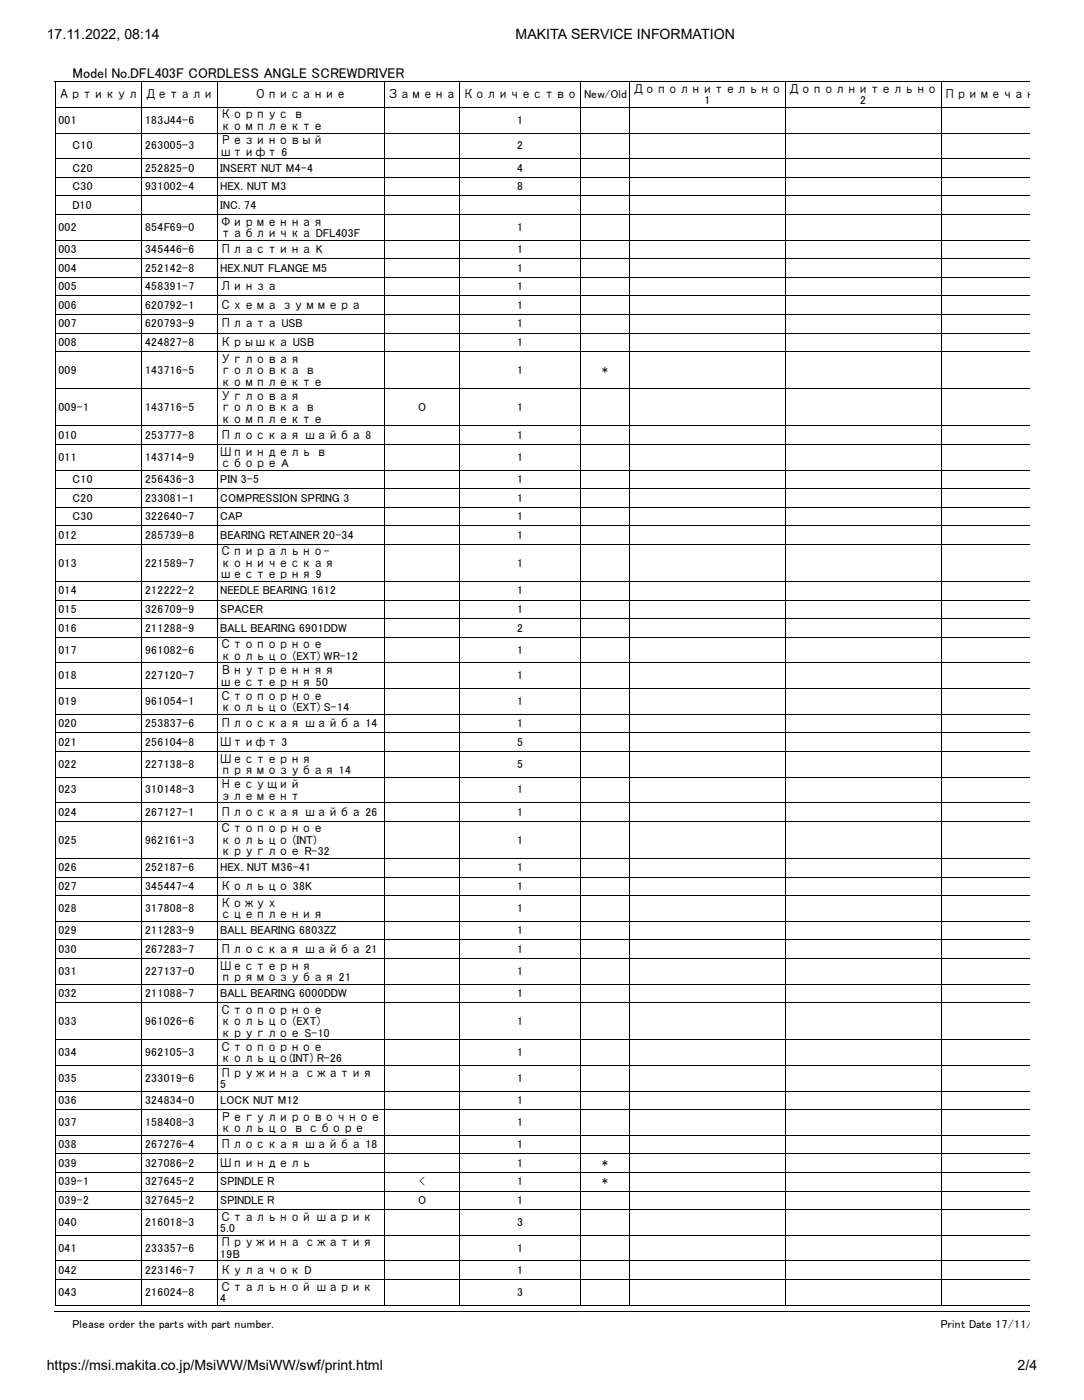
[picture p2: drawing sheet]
<svg xmlns="http://www.w3.org/2000/svg" width="216mm" height="279mm" viewBox="0 0 216 279" stroke-linecap="round" stroke-linejoin="round" font-family="sans-serif">
<defs><g id="words">
<g font-size="2.8">
<text x="9.3" y="7.8">17.11.2022, 08:14</text>
<text x="102.9" y="7.8">MAKITA SERVICE INFORMATION</text>
<text x="14.5" y="15.5">Model No.DFL403F CORDLESS ANGLE SCREWDRIVER</text>
<text x="9.3" y="273.4">https://msi.makita.co.jp/MsiWW/MsiWW/swf/print.html</text>
<text x="203" y="273.4">2/4</text>
</g>
<g font-size="2.3">
<text x="11.6" y="19.6">Артикул</text>
<text x="28.9" y="19.6">Детали</text>
<text x="44" y="23.6">Корпус в</text>
<text x="50.8" y="19.6">Описание</text>
<text x="77.3" y="19.6">Замена</text>
<text x="92.3" y="19.6">Количество</text>
<text x="116.5" y="19.6">New/Old</text>
<text x="126.2" y="18.5">Дополнительно</text>
<text x="140.5" y="20.8">1</text>
<text x="157.3" y="18.5">Дополнительно</text>
<text x="171.6" y="20.8">2</text>
<text x="188.4" y="19.6">Примечан</text>
<text x="11.6" y="24.7">001</text>
<text x="14.5" y="29.8">C10</text>
<text x="28.9" y="24.7">183J44-6</text>
<text x="28.9" y="29.8">263005-3</text>
<text x="44" y="25.9">комплекте</text>
<text x="44" y="28.8">Резиновый</text>
<text x="103.2" y="24.7">1</text>
<text x="103.2" y="29.8">2</text>
<text x="14.5" y="34.2">C20</text>
<text x="28.9" y="34.2">252825-0</text>
<text x="44" y="31.1">штифт 6</text>
<text x="44" y="34.2">INSERT NUT M4-4</text>
<text x="103.2" y="34.2">4</text>
<text x="14.5" y="37.9">C30</text>
<text x="14.5" y="41.7">D10</text>
<text x="28.9" y="37.9">931002-4</text>
<text x="44" y="37.9">HEX. NUT M3</text>
<text x="44" y="41.7">INC. 74</text>
<text x="103.2" y="37.9">8</text>
<text x="11.6" y="46.1">002</text>
<text x="28.9" y="46.1">854F69-0</text>
<text x="44" y="45">Фирменная</text>
<text x="44" y="47.3">табличка DFL403F</text>
<text x="103.2" y="46.1">1</text>
<text x="11.6" y="50.5">003</text>
<text x="28.9" y="50.5">345446-6</text>
<text x="44" y="50.5">Пластина K</text>
<text x="103.2" y="50.5">1</text>
<text x="11.6" y="54.2">004</text>
<text x="11.6" y="57.9">005</text>
<text x="28.9" y="54.2">252142-8</text>
<text x="28.9" y="57.9">458391-7</text>
<text x="44" y="54.2">HEX.NUT FLANGE M5</text>
<text x="44" y="57.9">Линза</text>
<text x="103.2" y="54.2">1</text>
<text x="103.2" y="57.9">1</text>
<text x="11.6" y="61.6">006</text>
<text x="11.6" y="65.3">007</text>
<text x="28.9" y="61.6">620792-1</text>
<text x="28.9" y="65.3">620793-9</text>
<text x="44" y="61.6">Схема зуммера</text>
<text x="44" y="65.3">Плата USB</text>
<text x="103.2" y="61.6">1</text>
<text x="103.2" y="65.3">1</text>
<text x="11.6" y="69">008</text>
<text x="28.9" y="69">424827-8</text>
<text x="44" y="69">Крышка USB</text>
<text x="103.2" y="69">1</text>
<text x="11.6" y="74.7">009</text>
<text x="28.9" y="74.7">143716-5</text>
<text x="44" y="72.4">Угловая</text>
<text x="44" y="74.7">головка в</text>
<text x="44" y="77">комплекте</text>
<text x="103.2" y="74.7">1</text>
<text x="120.1" y="74.7">*</text>
<text x="11.6" y="82.1">009-1</text>
<text x="28.9" y="82.1">143716-5</text>
<text x="44" y="79.8">Угловая</text>
<text x="44" y="82.1">головка в</text>
<text x="83.4" y="82.1">O</text>
<text x="103.2" y="82.1">1</text>
<text x="11.6" y="87.6">010</text>
<text x="28.9" y="87.6">253777-8</text>
<text x="44" y="84.4">комплекте</text>
<text x="44" y="87.6">Плоская шайба 8</text>
<text x="103.2" y="87.6">1</text>
<text x="11.6" y="92">011</text>
<text x="28.9" y="92">143714-9</text>
<text x="44" y="90.9">Шпиндель в</text>
<text x="44" y="93.2">сборе A</text>
<text x="103.2" y="92">1</text>
<text x="14.5" y="96.4">C10</text>
<text x="14.5" y="100.1">C20</text>
<text x="28.9" y="96.4">256436-3</text>
<text x="28.9" y="100.1">233081-1</text>
<text x="44" y="96.4">PIN 3-5</text>
<text x="44" y="100.1">COMPRESSION SPRING 3</text>
<text x="103.2" y="96.4">1</text>
<text x="103.2" y="100.1">1</text>
<text x="11.6" y="107.5">012</text>
<text x="14.5" y="103.8">C30</text>
<text x="28.9" y="103.8">322640-7</text>
<text x="28.9" y="107.5">285739-8</text>
<text x="44" y="103.8">CAP</text>
<text x="44" y="107.5">BEARING RETAINER 20-34</text>
<text x="103.2" y="103.8">1</text>
<text x="103.2" y="107.5">1</text>
<text x="11.6" y="113.2">013</text>
<text x="28.9" y="113.2">221589-7</text>
<text x="44" y="110.9">Спирально-</text>
<text x="44" y="113.2">коническая</text>
<text x="103.2" y="113.2">1</text>
<text x="11.6" y="118.6">014</text>
<text x="28.9" y="118.6">212222-2</text>
<text x="44" y="115.5">шестерня 9</text>
<text x="44" y="118.6">NEEDLE BEARING 1612</text>
<text x="103.2" y="118.6">1</text>
<text x="11.6" y="122.3">015</text>
<text x="28.9" y="122.3">326709-9</text>
<text x="44" y="122.3">SPACER</text>
<text x="103.2" y="122.3">1</text>
<text x="11.6" y="126">016</text>
<text x="11.6" y="130.5">017</text>
<text x="28.9" y="126">211288-9</text>
<text x="28.9" y="130.5">961082-6</text>
<text x="44" y="126">BALL BEARING 6901DDW</text>
<text x="44" y="129.4">Стопорное</text>
<text x="44" y="131.7">кольцо (EXT) WR-12</text>
<text x="103.2" y="126">2</text>
<text x="103.2" y="130.5">1</text>
<text x="11.6" y="135.6">018</text>
<text x="28.9" y="135.6">227120-7</text>
<text x="44" y="134.5">Внутренняя</text>
<text x="44" y="136.8">шестерня 50</text>
<text x="103.2" y="135.6">1</text>
<text x="11.6" y="140.7">019</text>
<text x="28.9" y="140.7">961054-1</text>
<text x="44" y="139.6">Стопорное</text>
<text x="44" y="141.9">кольцо (EXT) S-14</text>
<text x="103.2" y="140.7">1</text>
<text x="11.6" y="145.1">020</text>
<text x="11.6" y="148.8">021</text>
<text x="28.9" y="145.1">253837-6</text>
<text x="28.9" y="148.8">256104-8</text>
<text x="44" y="145.1">Плоская шайба 14</text>
<text x="44" y="148.8">Штифт 3</text>
<text x="103.2" y="145.1">1</text>
<text x="103.2" y="148.8">5</text>
<text x="11.6" y="153.2">022</text>
<text x="28.9" y="153.2">227138-8</text>
<text x="44" y="152.2">Шестерня</text>
<text x="44" y="154.5">прямозубая 14</text>
<text x="103.2" y="153.2">5</text>
<text x="11.6" y="158.4">023</text>
<text x="28.9" y="158.4">310148-3</text>
<text x="44" y="157.3">Несущий</text>
<text x="44" y="159.6">элемент</text>
<text x="103.2" y="158.4">1</text>
<text x="11.6" y="162.8">024</text>
<text x="28.9" y="162.8">267127-1</text>
<text x="44" y="162.8">Плоская шайба 26</text>
<text x="44" y="166.1">Стопорное</text>
<text x="103.2" y="162.8">1</text>
<text x="11.6" y="168.4">025</text>
<text x="11.6" y="173.9">026</text>
<text x="28.9" y="168.4">962161-3</text>
<text x="28.9" y="173.9">252187-6</text>
<text x="44" y="168.4">кольцо (INT)</text>
<text x="44" y="170.7">круглое R-32</text>
<text x="44" y="173.9">HEX. NUT M36-41</text>
<text x="103.2" y="168.4">1</text>
<text x="103.2" y="173.9">1</text>
<text x="11.6" y="177.6">027</text>
<text x="28.9" y="177.6">345447-4</text>
<text x="44" y="177.6">Кольцо 38K</text>
<text x="103.2" y="177.6">1</text>
<text x="11.6" y="182">028</text>
<text x="28.9" y="182">317808-8</text>
<text x="44" y="181">Кожух</text>
<text x="44" y="183.2">сцепления</text>
<text x="103.2" y="182">1</text>
<text x="11.6" y="186.4">029</text>
<text x="11.6" y="190.1">030</text>
<text x="28.9" y="186.4">211283-9</text>
<text x="28.9" y="190.1">267283-7</text>
<text x="44" y="186.4">BALL BEARING 6803ZZ</text>
<text x="44" y="190.1">Плоская шайба 21</text>
<text x="103.2" y="186.4">1</text>
<text x="103.2" y="190.1">1</text>
<text x="11.6" y="194.5">031</text>
<text x="28.9" y="194.5">227137-0</text>
<text x="44" y="193.5">Шестерня</text>
<text x="44" y="195.8">прямозубая 21</text>
<text x="103.2" y="194.5">1</text>
<text x="11.6" y="199">032</text>
<text x="28.9" y="199">211088-7</text>
<text x="44" y="199">BALL BEARING 6000DDW</text>
<text x="44" y="202.3">Стопорное</text>
<text x="103.2" y="199">1</text>
<text x="11.6" y="204.6">033</text>
<text x="28.9" y="204.6">961026-6</text>
<text x="44" y="204.6">кольцо (EXT)</text>
<text x="44" y="206.9">круглое S-10</text>
<text x="44" y="209.7">Стопорное</text>
<text x="103.2" y="204.6">1</text>
<text x="11.6" y="210.8">034</text>
<text x="11.6" y="215.9">035</text>
<text x="28.9" y="210.8">962105-3</text>
<text x="28.9" y="215.9">233019-6</text>
<text x="44" y="212">кольцо(INT) R-26</text>
<text x="44" y="214.8">Пружина сжатия</text>
<text x="103.2" y="210.8">1</text>
<text x="103.2" y="215.9">1</text>
<text x="11.6" y="220.3">036</text>
<text x="28.9" y="220.3">324834-0</text>
<text x="44" y="217.1">5</text>
<text x="44" y="220.3">LOCK NUT M12</text>
<text x="103.2" y="220.3">1</text>
<text x="11.6" y="224.7">037</text>
<text x="28.9" y="224.7">158408-3</text>
<text x="44" y="223.7">Регулировочное</text>
<text x="44" y="226">кольцо в сборе</text>
<text x="103.2" y="224.7">1</text>
<text x="11.6" y="229.1">038</text>
<text x="11.6" y="232.9">039</text>
<text x="28.9" y="229.1">267276-4</text>
<text x="28.9" y="232.9">327086-2</text>
<text x="44" y="229.1">Плоская шайба 18</text>
<text x="44" y="232.9">Шпиндель</text>
<text x="103.2" y="229.1">1</text>
<text x="103.2" y="232.9">1</text>
<text x="120.1" y="232.9">*</text>
<text x="11.6" y="236.6">039-1</text>
<text x="28.9" y="236.6">327645-2</text>
<text x="44" y="236.6">SPINDLE R</text>
<text x="83.6" y="236.6">&lt;</text>
<text x="103.2" y="236.6">1</text>
<text x="120.1" y="236.6">*</text>
<text x="11.6" y="240.3">039-2</text>
<text x="11.6" y="244.7">040</text>
<text x="28.9" y="240.3">327645-2</text>
<text x="28.9" y="244.7">216018-3</text>
<text x="44" y="240.3">SPINDLE R</text>
<text x="44" y="243.6">Стальной шарик</text>
<text x="44" y="245.9">5.0</text>
<text x="83.4" y="240.3">O</text>
<text x="103.2" y="240.3">1</text>
<text x="103.2" y="244.7">3</text>
<text x="11.6" y="249.8">041</text>
<text x="28.9" y="249.8">233357-6</text>
<text x="44" y="248.7">Пружина сжатия</text>
<text x="44" y="251">19B</text>
<text x="103.2" y="249.8">1</text>
<text x="11.6" y="254.2">042</text>
<text x="28.9" y="254.2">223146-7</text>
<text x="44" y="254.2">Кулачок D</text>
<text x="44" y="257.6">Стальной шарик</text>
<text x="103.2" y="254.2">1</text>
<text x="11.6" y="258.6">043</text>
<text x="28.9" y="258.6">216024-8</text>
<text x="44" y="259.9">4</text>
<text x="103.2" y="258.6">3</text>
<text x="14.5" y="265">Please order the parts with part number.</text>
<text x="187.7" y="265">Print Date 17/11/</text>
</g>
</g></defs>
<g fill="none" stroke="#000" stroke-width=".2">
<path d="M10.9 16.3h194.5M11 16.2v244.4M28.3 16.2v244.4M43.3 16.2v244.4M76.7 16.2v244.4M91.7 16.2v244.4M115.9 16.2v244.4M125.6 16.2v244.4M156.7 16.2v244.4M187.8 16.2v244.4M10.9 39.1h194.5M10.9 35.4h194.5"/>
<path d="M10.9 31.7h194.5M10.9 26.6h194.5M10.9 21.4h194.5M10.9 59h194.5M10.9 55.3h194.5M10.9 51.6h194.5M10.9 47.9h194.5M10.9 42.8h194.5M10.9 77.6h194.5M10.9 70.2h194.5M10.9 66.5h194.5M10.9 62.8h194.5"/>
<path d="M10.9 97.5h194.5M10.9 93.8h194.5M10.9 88.7h194.5M10.9 85h194.5M10.9 119.8h194.5M10.9 116.1h194.5M10.9 108.7h194.5M10.9 104.9h194.5M10.9 101.2h194.5M10.9 137.4h194.5M10.9 132.3h194.5M10.9 127.2h194.5"/>
<path d="M10.9 123.5h194.5M10.9 155.1h194.5M10.9 150h194.5M10.9 146.3h194.5M10.9 142.6h194.5M10.9 178.7h194.5M10.9 175h194.5M10.9 171.3h194.5M10.9 163.9h194.5M10.9 160.2h194.5M10.9 196.4h194.5M10.9 191.3h194.5"/>
<path d="M10.9 187.6h194.5M10.9 183.9h194.5M10.9 217.8h194.5M10.9 212.6h194.5M10.9 207.5h194.5M10.9 200.1h194.5M10.9 237.7h194.5M10.9 234h194.5M10.9 230.3h194.5M10.9 226.6h194.5M10.9 221.5h194.5M10.9 255.4h194.5"/>
<path d="M10.9 251.7h194.5M10.9 246.5h194.5M10.9 241.4h194.5M10.9 261.7h194.5M10.9 260.5h194.5"/>
</g>
<use href="#words"/>
</svg>
